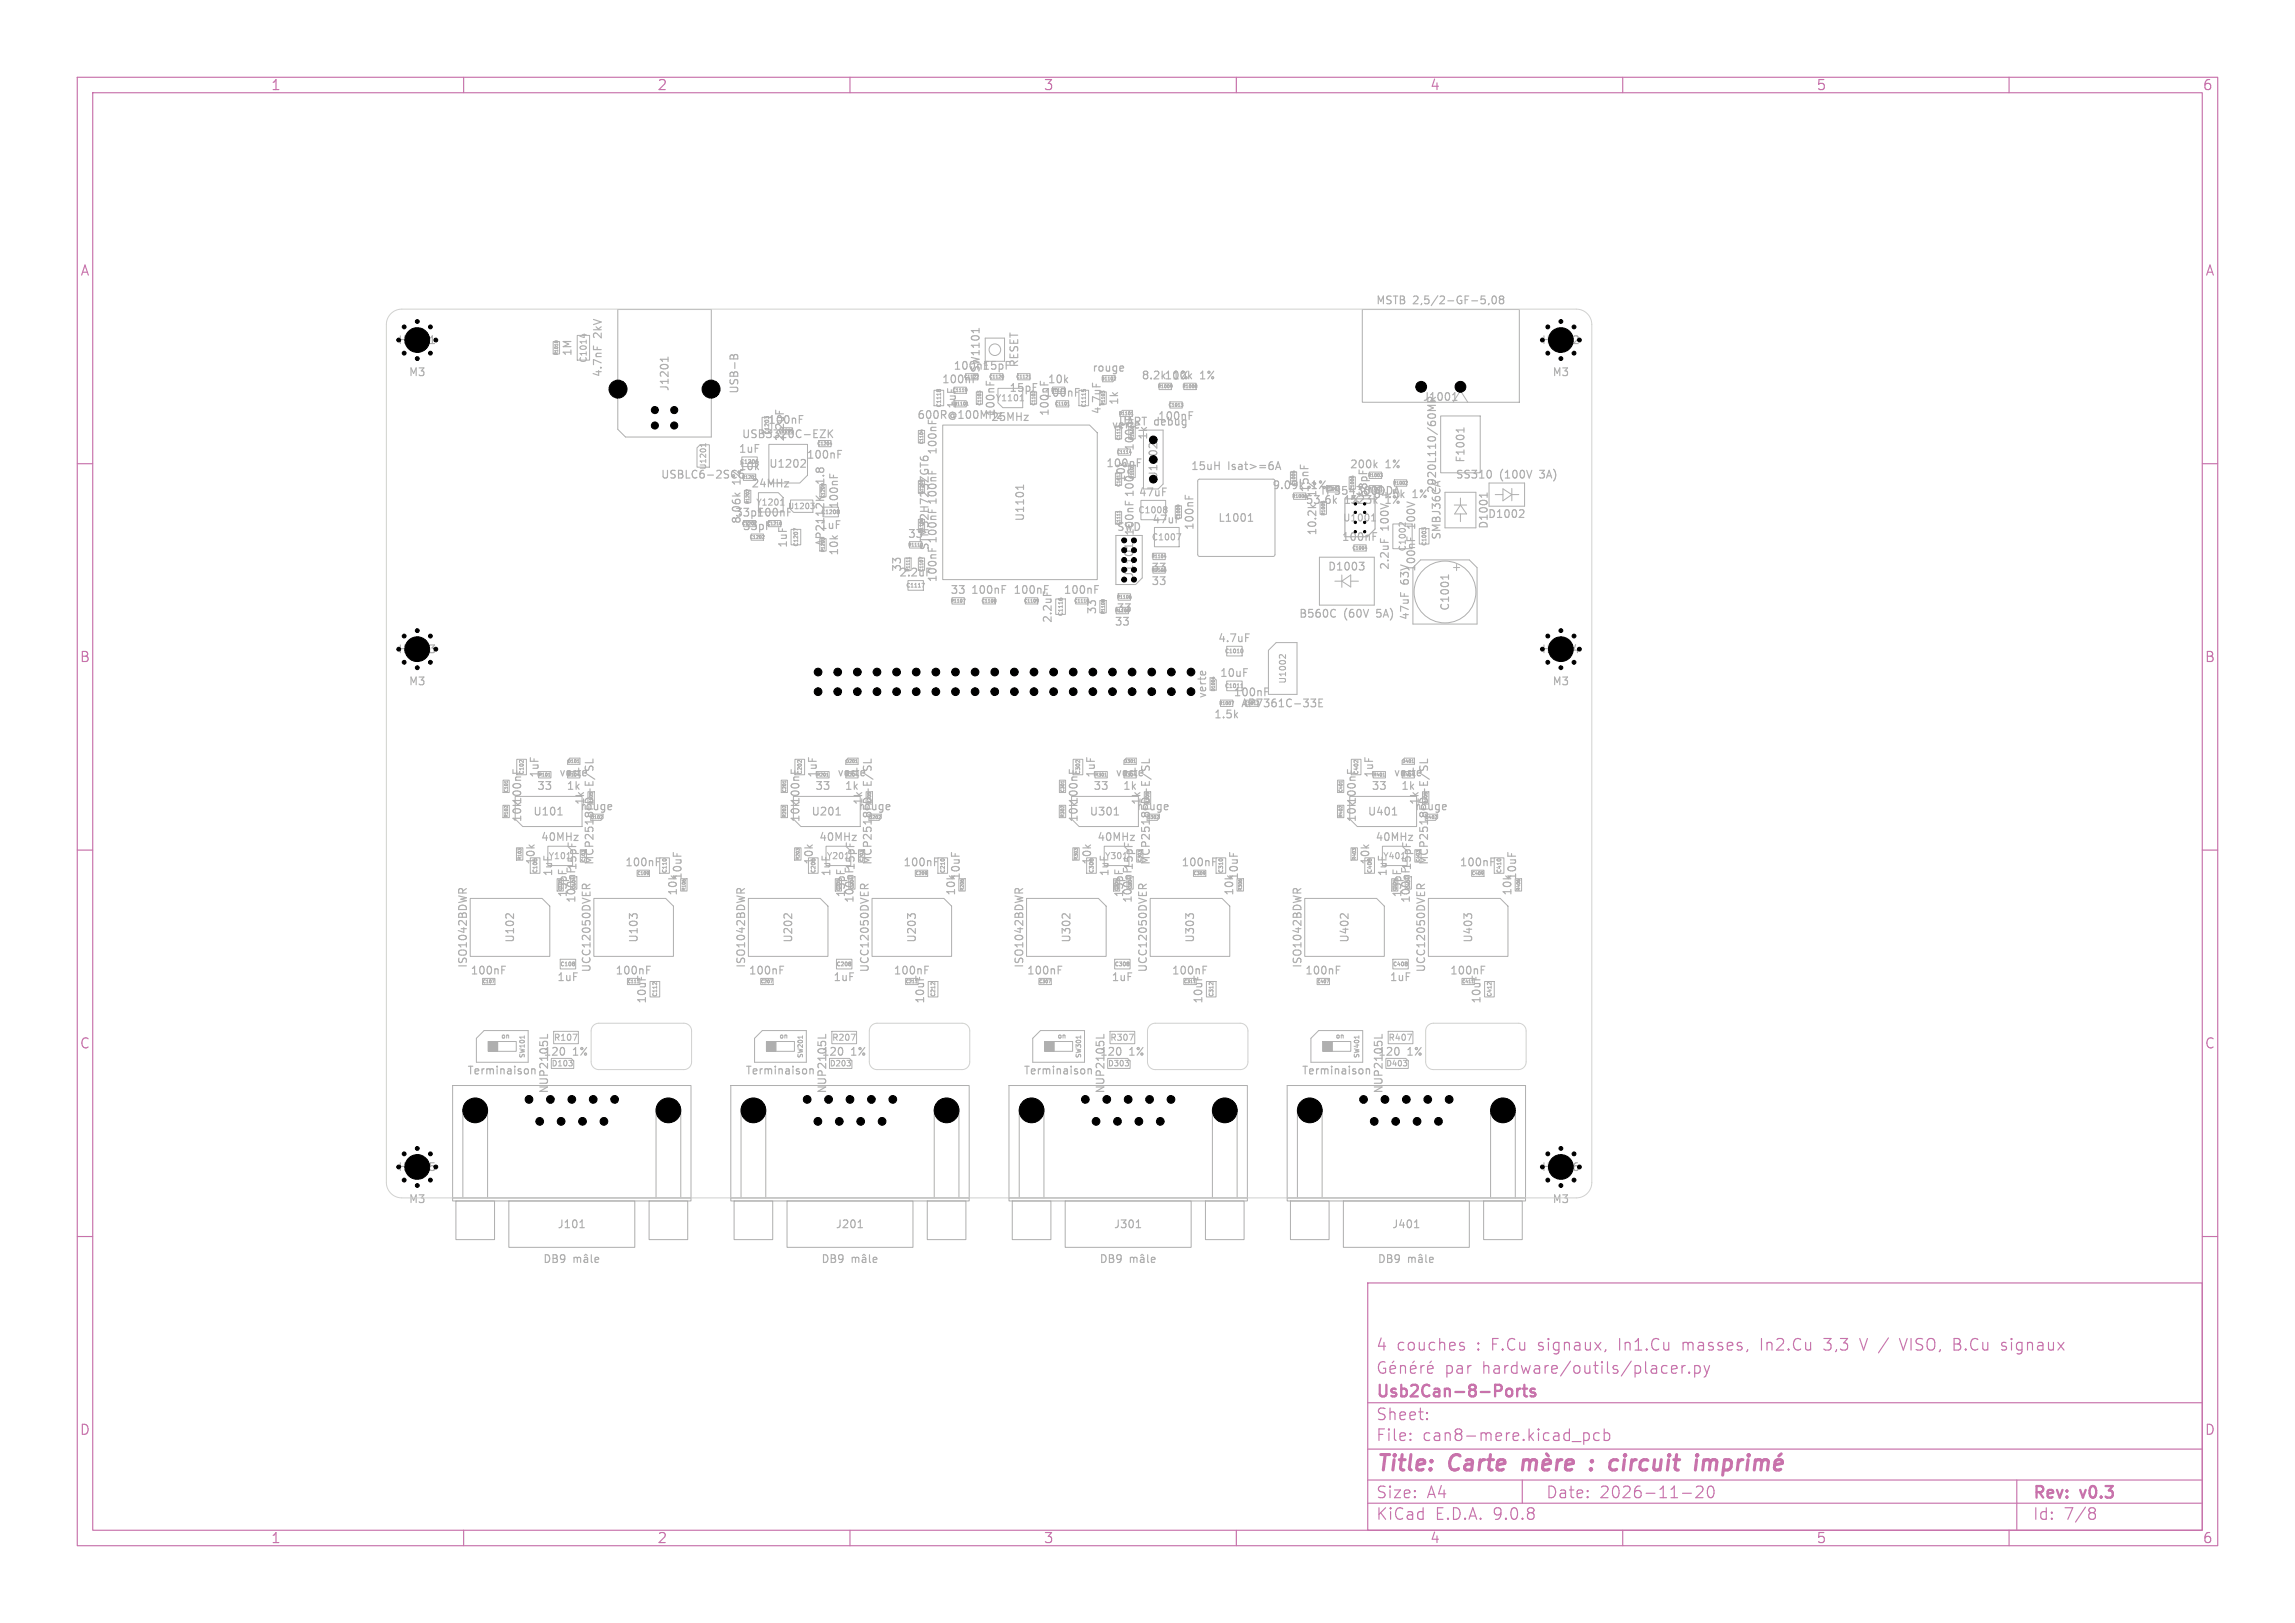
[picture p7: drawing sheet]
<svg xmlns="http://www.w3.org/2000/svg" width="297mm" height="210mm" viewBox="0 0 297 210" stroke-linecap="round" stroke-linejoin="round" font-family="sans-serif">
<defs><g id="words">
<g font-size="2.8" fill="#c872ab">
<text x="178" y="190.9">Title:</text>
<text x="187.7" y="190.9">Carte</text>
<text x="207.5" y="190.9">:</text>
</g>
<g font-size="2.1" fill="#c872ab">
<text x="178" y="175">4</text>
<text x="180.7" y="175">couches</text>
<text x="186.9" y="178">par</text>
<text x="191.2" y="175">: F.Cu</text>
<text x="199.3" y="175">signaux,</text>
<text x="209.9" y="175">In1.Cu</text>
<text x="218.3" y="175">masses,</text>
<text x="228.6" y="175">In2.Cu</text>
<text x="236.9" y="175">3,3</text>
<text x="241.8" y="175">V /</text>
<text x="247.2" y="175">VISO, B.Cu</text>
<text x="260.6" y="175">signaux</text>
<text x="178" y="184">Sheet:</text>
<text x="178" y="181.2">Usb2Can-8-Ports</text>
<text x="178" y="186.7">File:</text>
<text x="184.1" y="186.7">can8-mere.kicad_pcb</text>
<text x="178" y="196.9">KiCad</text>
<text x="178" y="194.1">Size:</text>
<text x="184.7" y="194.1">A4</text>
<text x="185.7" y="196.9">E.D.A.</text>
<text x="193.3" y="196.9">9.0.8</text>
<text x="200" y="194.1">Date:</text>
<text x="207" y="194.1">2026-11-20</text>
<text x="263" y="194.3">Rev:</text>
<text x="263" y="196.9">Id:</text>
<text x="267.1" y="196.9">7/8</text>
<text x="269.4" y="194.3">v0.3</text>
</g>
<g font-size="1.8" fill="#c872ab">
<text x="35" y="11.9">1</text>
<text x="85" y="11.9">2</text>
<text x="135" y="11.9">3</text>
<text x="185" y="11.9">4</text>
<text x="235" y="11.9">5</text>
<text x="285" y="11.9">6</text>
<text x="10.3" y="35.9">A</text>
<text x="285.4" y="35.9">A</text>
<text x="10.3" y="85.9">B</text>
<text x="285.3" y="85.9">B</text>
<text x="10.3" y="135.9">C</text>
<text x="285.3" y="135.9">C</text>
<text x="10.3" y="185.9">D</text>
<text x="285.3" y="185.9">D</text>
<text x="35" y="199.9">1</text>
<text x="85" y="199.9">2</text>
<text x="135" y="199.9">3</text>
<text x="185" y="199.9">4</text>
<text x="235" y="199.9">5</text>
<text x="285" y="199.9">6</text>
</g>
<g font-size="1.4" fill="#afafaf">
<text x="178" y="39.6">MSTB</text>
<text x="182.9" y="39.6">2,5/2-GF-5,08</text>
<text x="74.2" y="46.2" transform="rotate(-90 74.2 46.2)">1M</text>
<text x="78.1" y="43.7" transform="rotate(-90 78.1 43.7)">2kV</text>
<text x="132" y="47.6" transform="rotate(-90 132 47.6)">RESET</text>
<text x="52.8" y="48.9">M3</text>
<text x="78.1" y="48.9" transform="rotate(-90 78.1 48.9)">4.7nF</text>
<text x="86.7" y="50.7" transform="rotate(-90 86.7 50.7)">J1201</text>
<text x="95.7" y="51" transform="rotate(-90 95.7 51)">USB-B</text>
<text x="121.8" y="49.8">100nF</text>
<text x="123.3" y="48">100nF15pF</text>
<text x="123.9" y="53" transform="rotate(-90 123.9 53)">1uF</text>
<text x="127" y="48.3" transform="rotate(-90 127 48.3)">SW1101</text>
<text x="128.9" y="53.9" transform="rotate(-90 128.9 53.9)">100nF</text>
<text x="130.5" y="50.9">15pF</text>
<text x="135.1" y="51.5">100nF</text>
<text x="135.5" y="49.8">10k</text>
<text x="135.9" y="53.9" transform="rotate(-90 135.9 53.9)">100nF</text>
<text x="141.3" y="48.3">rouge</text>
<text x="142.7" y="53.7" transform="rotate(-90 142.7 53.7)">4.7uF</text>
<text x="144.9" y="52.5" transform="rotate(-90 144.9 52.5)">1k</text>
<text x="147.7" y="49.3">8.2k 100k</text>
<text x="151.9" y="49.3">1%</text>
<text x="155.3" y="49.3">1%</text>
<text x="184" y="52.1">J1001</text>
<text x="200.8" y="48.9">M3</text>
<text x="95.5" y="58.8">1uF</text>
<text x="95.9" y="56.9">USB3320C-EZK</text>
<text x="99.3" y="55">100nF</text>
<text x="101.7" y="57.2" transform="rotate(-90 101.7 57.2)">2.2uF</text>
<text x="104.3" y="59.6">100nF</text>
<text x="118.6" y="54.4">600R@100MHz25MHz</text>
<text x="121.4" y="58.9" transform="rotate(-90 121.4 58.9)">100nF</text>
<text x="143.8" y="55.7">verte</text>
<text x="144.7" y="55.3">UART debug</text>
<text x="146.9" y="58.4" transform="rotate(-90 146.9 58.4)">100nF</text>
<text x="148.7" y="57" transform="rotate(-90 148.7 57)">1k</text>
<text x="149.8" y="54.6">100nF</text>
<text x="189.7" y="60" transform="rotate(-90 189.7 60)">F1001</text>
<text x="85.4" y="62.1">USBLC6-2SC6</text>
<text x="95.5" y="61">10k</text>
<text x="96" y="62.7" transform="rotate(-90 96 62.7)">1%</text>
<text x="97.2" y="63.3">24MHz</text>
<text x="99.4" y="60.7">U1202</text>
<text x="108.7" y="65.9" transform="rotate(-90 108.7 65.9)">100nF</text>
<text x="121.4" y="65.4" transform="rotate(-90 121.4 65.4)">100nF</text>
<text x="143.1" y="60.7">100nF</text>
<text x="145.8" y="62.5" transform="rotate(-90 145.8 62.5)">10k</text>
<text x="146.9" y="64.4" transform="rotate(-90 146.9 64.4)">100nF</text>
<text x="147.3" y="64.4">47uF</text>
<text x="154" y="61">15uH</text>
<text x="158.9" y="61">Isat&gt;=6A</text>
<text x="164.6" y="63.5">9.09k</text>
<text x="168.9" y="65.4">53.6k</text>
<text x="169.6" y="63.8" transform="rotate(-90 169.6 63.8)">15nF</text>
<text x="169.7" y="63.5">1%</text>
<text x="170.5" y="64.2" transform="rotate(-90 170.5 64.2)">1%</text>
<text x="170.7" y="64.2">TPS54360DDA</text>
<text x="174.6" y="60.8">200k</text>
<text x="177.2" y="64.5" transform="rotate(-90 177.2 64.5)">68pF</text>
<text x="177.6" y="64.7">84.5k</text>
<text x="179.3" y="60.8">1%</text>
<text x="179.3" y="65.4">1%</text>
<text x="182.8" y="64.7">1%</text>
<text x="186" y="63.9" transform="rotate(-90 186 63.9)">2920L110/60MR</text>
<text x="188.3" y="62.1">SS310</text>
<text x="194.1" y="62.1">(100V</text>
<text x="199.5" y="62.1">3A)</text>
<text x="95" y="67">33pF100nF</text>
<text x="96" y="68.8">33pF</text>
<text x="96" y="67.9" transform="rotate(-90 96 67.9)">8.06k</text>
<text x="102" y="71" transform="rotate(-90 102 71)">1uF</text>
<text x="106" y="68.7">1uF</text>
<text x="106.9" y="70.8" transform="rotate(-90 106.9 70.8)">AP2112K-1.8</text>
<text x="108.7" y="72" transform="rotate(-90 108.7 72)">10k</text>
<text x="117.4" y="69.8">33</text>
<text x="120.4" y="71.3" transform="rotate(-90 120.4 71.3)">STM32H723ZGT6</text>
<text x="121.4" y="70.4" transform="rotate(-90 121.4 70.4)">100nF</text>
<text x="132.7" y="67.6" transform="rotate(-90 132.7 67.6)">U1101</text>
<text x="144.4" y="68.9">SWD</text>
<text x="146.9" y="69.4" transform="rotate(-90 146.9 69.4)">100nF</text>
<text x="149" y="67.9">47uF</text>
<text x="154.7" y="68.7" transform="rotate(-90 154.7 68.7)">100nF</text>
<text x="157.6" y="67.7">L1001</text>
<text x="170.5" y="69.4" transform="rotate(-90 170.5 69.4)">10.2k</text>
<text x="173.6" y="70.2">100nF</text>
<text x="179.9" y="68.7" transform="rotate(-90 179.9 68.7)">100V</text>
<text x="183.3" y="68.4" transform="rotate(-90 183.3 68.4)">100V</text>
<text x="186.6" y="69.9" transform="rotate(-90 186.6 69.9)">SMBJ36CA</text>
<text x="192.5" y="67.2">D1002</text>
<text x="192.7" y="68.5" transform="rotate(-90 192.7 68.5)">D1001</text>
<text x="116.3" y="74.8">2.2uF</text>
<text x="116.8" y="74.1" transform="rotate(-90 116.8 74.1)">33</text>
<text x="121.4" y="75.4" transform="rotate(-90 121.4 75.4)">100nF</text>
<text x="122.9" y="77">33</text>
<text x="125.6" y="77">100nF</text>
<text x="131.1" y="77">100nF</text>
<text x="137.6" y="77">100nF</text>
<text x="148.9" y="74.2">33</text>
<text x="148.9" y="75.9">33</text>
<text x="171.8" y="74">D1003</text>
<text x="179.9" y="73.8" transform="rotate(-90 179.9 73.8)">2.2uF</text>
<text x="182.5" y="75.6" transform="rotate(-90 182.5 75.6)">63V</text>
<text x="183.3" y="74.1" transform="rotate(-90 183.3 74.1)">100nF</text>
<text x="136.3" y="80.7" transform="rotate(-90 136.3 80.7)">2.2uF</text>
<text x="142" y="79.6" transform="rotate(-90 142 79.6)">33</text>
<text x="144.2" y="81.2">33</text>
<text x="144.4" y="79.4">33</text>
<text x="157.6" y="83.3">4.7uF</text>
<text x="168" y="80.1">B560C</text>
<text x="173.9" y="80.1">(60V</text>
<text x="178.3" y="80.1">5A)</text>
<text x="182.5" y="80.3" transform="rotate(-90 182.5 80.3)">47uF</text>
<text x="187.7" y="79.1" transform="rotate(-90 187.7 79.1)">C1001</text>
<text x="52.8" y="88.9">M3</text>
<text x="157.8" y="87.8">10uF</text>
<text x="200.8" y="88.9">M3</text>
<text x="156.3" y="90.5" transform="rotate(-90 156.3 90.5)">verte</text>
<text x="157" y="93.2">1.5k</text>
<text x="159.6" y="90.3">100nF</text>
<text x="160.5" y="91.7">AP7361C-33E</text>
<text x="69.9" y="100.7" transform="rotate(-90 69.9 100.7)">1uF</text>
<text x="72.3" y="100.7">verte</text>
<text x="105.9" y="100.7" transform="rotate(-90 105.9 100.7)">1uF</text>
<text x="108.3" y="100.7">verte</text>
<text x="141.9" y="100.7" transform="rotate(-90 141.9 100.7)">1uF</text>
<text x="144.3" y="100.7">verte</text>
<text x="177.9" y="100.7" transform="rotate(-90 177.9 100.7)">1uF</text>
<text x="180.3" y="100.7">verte</text>
<text x="67.7" y="106.5" transform="rotate(-90 67.7 106.5)">10k100nF</text>
<text x="68.9" y="105.7">U101</text>
<text x="69.4" y="102.4">33</text>
<text x="73.2" y="102.4">1k</text>
<text x="75" y="105">rouge</text>
<text x="75.8" y="104.3" transform="rotate(-90 75.8 104.3)">1k</text>
<text x="103.7" y="106.5" transform="rotate(-90 103.7 106.5)">10k100nF</text>
<text x="104.9" y="105.7">U201</text>
<text x="105.4" y="102.4">33</text>
<text x="109.2" y="102.4">1k</text>
<text x="111" y="105">rouge</text>
<text x="111.8" y="104.3" transform="rotate(-90 111.8 104.3)">1k</text>
<text x="139.7" y="106.5" transform="rotate(-90 139.7 106.5)">10k100nF</text>
<text x="140.9" y="105.7">U301</text>
<text x="141.4" y="102.4">33</text>
<text x="145.2" y="102.4">1k</text>
<text x="147" y="105">rouge</text>
<text x="147.8" y="104.3" transform="rotate(-90 147.8 104.3)">1k</text>
<text x="175.7" y="106.5" transform="rotate(-90 175.7 106.5)">10k100nF</text>
<text x="176.9" y="105.7">U401</text>
<text x="177.4" y="102.4">33</text>
<text x="181.2" y="102.4">1k</text>
<text x="183" y="105">rouge</text>
<text x="183.8" y="104.3" transform="rotate(-90 183.8 104.3)">1k</text>
<text x="69.4" y="112" transform="rotate(-90 69.4 112)">10k</text>
<text x="69.9" y="109">40MHz</text>
<text x="71.7" y="113.5" transform="rotate(-90 71.7 113.5)">1uF</text>
<text x="77" y="112" transform="rotate(-90 77 112)">MCP2518FD-E/SL</text>
<text x="80.8" y="112.3">100nF</text>
<text x="88.4" y="114" transform="rotate(-90 88.4 114)">10uF</text>
<text x="105.4" y="112" transform="rotate(-90 105.4 112)">10k</text>
<text x="105.9" y="109">40MHz</text>
<text x="107.7" y="113.5" transform="rotate(-90 107.7 113.5)">1uF</text>
<text x="113" y="112" transform="rotate(-90 113 112)">MCP2518FD-E/SL</text>
<text x="116.8" y="112.3">100nF</text>
<text x="124.4" y="114" transform="rotate(-90 124.4 114)">10uF</text>
<text x="141.4" y="112" transform="rotate(-90 141.4 112)">10k</text>
<text x="141.9" y="109">40MHz</text>
<text x="143.7" y="113.5" transform="rotate(-90 143.7 113.5)">1uF</text>
<text x="149" y="112" transform="rotate(-90 149 112)">MCP2518FD-E/SL</text>
<text x="152.8" y="112.3">100nF</text>
<text x="160.4" y="114" transform="rotate(-90 160.4 114)">10uF</text>
<text x="177.4" y="112" transform="rotate(-90 177.4 112)">10k</text>
<text x="177.9" y="109">40MHz</text>
<text x="179.7" y="113.5" transform="rotate(-90 179.7 113.5)">1uF</text>
<text x="185" y="112" transform="rotate(-90 185 112)">MCP2518FD-E/SL</text>
<text x="188.8" y="112.3">100nF</text>
<text x="196.4" y="114" transform="rotate(-90 196.4 114)">10uF</text>
<text x="73.5" y="116.2" transform="rotate(-90 73.5 116.2)">15pF</text>
<text x="74.7" y="116.9" transform="rotate(-90 74.7 116.9)">100nF 15pF</text>
<text x="87.8" y="116" transform="rotate(-90 87.8 116)">10k</text>
<text x="109.5" y="116.2" transform="rotate(-90 109.5 116.2)">15pF</text>
<text x="110.7" y="116.9" transform="rotate(-90 110.7 116.9)">100nF 15pF</text>
<text x="123.8" y="116" transform="rotate(-90 123.8 116)">10k</text>
<text x="145.5" y="116.2" transform="rotate(-90 145.5 116.2)">15pF</text>
<text x="146.7" y="116.9" transform="rotate(-90 146.7 116.9)">100nF 15pF</text>
<text x="159.8" y="116" transform="rotate(-90 159.8 116)">10k</text>
<text x="181.5" y="116.2" transform="rotate(-90 181.5 116.2)">15pF</text>
<text x="182.7" y="116.9" transform="rotate(-90 182.7 116.9)">100nF 15pF</text>
<text x="195.8" y="116" transform="rotate(-90 195.8 116)">10k</text>
<text x="60.6" y="125.3" transform="rotate(-90 60.6 125.3)">ISO1042BDWR</text>
<text x="66.7" y="122.1" transform="rotate(-90 66.7 122.1)">U102</text>
<text x="76.6" y="125.9" transform="rotate(-90 76.6 125.9)">UCC12050DVER</text>
<text x="82.7" y="122.1" transform="rotate(-90 82.7 122.1)">U103</text>
<text x="96.6" y="125.3" transform="rotate(-90 96.6 125.3)">ISO1042BDWR</text>
<text x="102.7" y="122.1" transform="rotate(-90 102.7 122.1)">U202</text>
<text x="112.6" y="125.9" transform="rotate(-90 112.6 125.9)">UCC12050DVER</text>
<text x="118.7" y="122.1" transform="rotate(-90 118.7 122.1)">U203</text>
<text x="132.6" y="125.3" transform="rotate(-90 132.6 125.3)">ISO1042BDWR</text>
<text x="138.7" y="122.1" transform="rotate(-90 138.7 122.1)">U302</text>
<text x="148.6" y="125.9" transform="rotate(-90 148.6 125.9)">UCC12050DVER</text>
<text x="154.7" y="122.1" transform="rotate(-90 154.7 122.1)">U303</text>
<text x="168.6" y="125.3" transform="rotate(-90 168.6 125.3)">ISO1042BDWR</text>
<text x="174.7" y="122.1" transform="rotate(-90 174.7 122.1)">U402</text>
<text x="184.6" y="125.9" transform="rotate(-90 184.6 125.9)">UCC12050DVER</text>
<text x="190.7" y="122.1" transform="rotate(-90 190.7 122.1)">U403</text>
<text x="60.8" y="126.3">100nF</text>
<text x="72" y="127.2">1uF</text>
<text x="79.6" y="126.3">100nF</text>
<text x="83.8" y="130" transform="rotate(-90 83.8 130)">10uF</text>
<text x="96.8" y="126.3">100nF</text>
<text x="107.8" y="127.2">1uF</text>
<text x="115.6" y="126.3">100nF</text>
<text x="119.8" y="130" transform="rotate(-90 119.8 130)">10uF</text>
<text x="132.8" y="126.3">100nF</text>
<text x="143.8" y="127.2">1uF</text>
<text x="151.6" y="126.3">100nF</text>
<text x="155.8" y="130" transform="rotate(-90 155.8 130)">10uF</text>
<text x="168.8" y="126.3">100nF</text>
<text x="179.8" y="127.2">1uF</text>
<text x="187.6" y="126.3">100nF</text>
<text x="191.8" y="130" transform="rotate(-90 191.8 130)">10uF</text>
<text x="70.3" y="136.8">120</text>
<text x="74.1" y="136.8">1%</text>
<text x="106.3" y="136.8">120</text>
<text x="110.1" y="136.8">1%</text>
<text x="142.3" y="136.8">120</text>
<text x="146.1" y="136.8">1%</text>
<text x="178.3" y="136.8">120</text>
<text x="182.1" y="136.8">1%</text>
<text x="60.4" y="139.2">Terminaison</text>
<text x="71.1" y="141.6" transform="rotate(-90 71.1 141.6)">NUP2105L</text>
<text x="96.4" y="139.2">Terminaison</text>
<text x="107.1" y="141.6" transform="rotate(-90 107.1 141.6)">NUP2105L</text>
<text x="132.4" y="139.2">Terminaison</text>
<text x="143.1" y="141.6" transform="rotate(-90 143.1 141.6)">NUP2105L</text>
<text x="168.4" y="139.2">Terminaison</text>
<text x="179.1" y="141.6" transform="rotate(-90 179.1 141.6)">NUP2105L</text>
<text x="52.8" y="155.9">M3</text>
<text x="200.8" y="155.9">M3</text>
<text x="72.1" y="159.1">J101</text>
<text x="108.1" y="159.1">J201</text>
<text x="144.1" y="159.1">J301</text>
<text x="180.1" y="159.1">J401</text>
<text x="70.2" y="163.6">DB9</text>
<text x="106.2" y="163.6">DB9</text>
<text x="142.2" y="163.6">DB9</text>
<text x="178.2" y="163.6">DB9</text>
</g>
<g font-size="1.4">
<text x="51.4" y="44.7">H1001</text>
<text x="199.4" y="44.7">H1002</text>
<text x="150" y="61.9" transform="rotate(-90 150 61.9)">J1102</text>
<text x="174" y="65.4">1%</text>
<text x="174.6" y="65.4">523k</text>
<text x="146.8" y="74.9" transform="rotate(-90 146.8 74.9)">J1101</text>
<text x="51.4" y="84.7">H1003</text>
<text x="199.4" y="84.7">H1004</text>
<text x="51.4" y="151.7">H1005</text>
<text x="199.4" y="151.7">H1006</text>
</g>
<text font-size="1.3" x="173.7" y="67.7">U1001</text>
<g font-size="1.1" fill="#afafaf">
<text x="76.1" y="47" transform="rotate(-90 76.1 47)">C1014</text>
<text x="128.8" y="52.1">Y1101</text>
<text x="97.8" y="65.6">Y1201</text>
<text x="147.2" y="66.6">C1008</text>
<text x="149" y="70.1">C1007</text>
<text x="182.1" y="71.4" transform="rotate(-90 182.1 71.4)">C1002</text>
<text x="166.6" y="88.5" transform="rotate(-90 166.6 88.5)">U1002</text>
<text x="70.9" y="111.3">Y101</text>
<text x="106.9" y="111.3">Y201</text>
<text x="142.9" y="111.3">Y301</text>
<text x="178.9" y="111.3">Y401</text>
<text x="71.6" y="134.8">R107</text>
<text x="107.6" y="134.8">R207</text>
<text x="143.6" y="134.8">R307</text>
<text x="179.6" y="134.8">R407</text>
</g>
<g font-size="1" fill="#afafaf">
<text x="91.5" y="60.8" transform="rotate(-90 91.5 60.8)">U1201</text>
<text x="101.9" y="66">U1203</text>
<text x="71.3" y="138.1">D103</text>
<text x="107.3" y="138.1">D203</text>
<text x="143.3" y="138.1">D303</text>
<text x="179.3" y="138.1">D403</text>
</g>
<g font-size=".8" fill="#afafaf">
<text x="64.8" y="134.5">on</text>
<text x="68" y="137" transform="rotate(-90 68 137)">SW101</text>
<text x="100.8" y="134.5">on</text>
<text x="104" y="137" transform="rotate(-90 104 137)">SW201</text>
<text x="136.8" y="134.5">on</text>
<text x="140" y="137" transform="rotate(-90 140 137)">SW301</text>
<text x="172.8" y="134.5">on</text>
<text x="176" y="137" transform="rotate(-90 176 137)">SW401</text>
</g>
<g font-size=".7" fill="#afafaf">
<text x="121.9" y="52.8" transform="rotate(-90 121.9 52.8)">C1118</text>
<text x="140.6" y="52.8" transform="rotate(-90 140.6 52.8)">C1115</text>
<text x="99.6" y="56.3" transform="rotate(-90 99.6 56.3)">C1203</text>
<text x="95.7" y="60.1">C1206</text>
<text x="103.4" y="70.8" transform="rotate(-90 103.4 70.8)">C1207</text>
<text x="106.2" y="66.6">C1208</text>
<text x="184.7" y="70.7" transform="rotate(-90 184.7 70.7)">C1003</text>
<text x="117.2" y="76.1">C1117</text>
<text x="137.6" y="79.8" transform="rotate(-90 137.6 79.8)">C1116</text>
<text x="158.5" y="89.1">C1011</text>
<text x="158.5" y="84.6">C1010</text>
<text x="67.9" y="100.3" transform="rotate(-90 67.9 100.3)">C102</text>
<text x="103.9" y="100.3" transform="rotate(-90 103.9 100.3)">C202</text>
<text x="139.9" y="100.3" transform="rotate(-90 139.9 100.3)">C302</text>
<text x="175.9" y="100.3" transform="rotate(-90 175.9 100.3)">C402</text>
<text x="69.6" y="113" transform="rotate(-90 69.6 113)">C106</text>
<text x="86.4" y="113" transform="rotate(-90 86.4 113)">C110</text>
<text x="105.6" y="113" transform="rotate(-90 105.6 113)">C206</text>
<text x="122.4" y="113" transform="rotate(-90 122.4 113)">C210</text>
<text x="141.6" y="113" transform="rotate(-90 141.6 113)">C306</text>
<text x="158.4" y="113" transform="rotate(-90 158.4 113)">C310</text>
<text x="177.6" y="113" transform="rotate(-90 177.6 113)">C406</text>
<text x="194.4" y="113" transform="rotate(-90 194.4 113)">C410</text>
<text x="72.5" y="125.1">C108</text>
<text x="108.2" y="125.1">C208</text>
<text x="144.2" y="125.1">C308</text>
<text x="180.2" y="125.1">C408</text>
<text x="85.1" y="129" transform="rotate(-90 85.1 129)">C112</text>
<text x="121.1" y="129" transform="rotate(-90 121.1 129)">C212</text>
<text x="157.1" y="129" transform="rotate(-90 157.1 129)">C312</text>
<text x="193.1" y="129" transform="rotate(-90 193.1 129)">C412</text>
</g>
<g font-size=".6" fill="#afafaf">
<text x="72.3" y="46" transform="rotate(-90 72.3 46)">R1010</text>
<text x="123.1" y="52.5">FB1101</text>
<text x="123.2" y="50.8">C1119</text>
<text x="124.7" y="49">C1122</text>
<text x="127" y="52.5" transform="rotate(-90 127 52.5)">C1103</text>
<text x="128" y="49">C1120</text>
<text x="131.5" y="49">C1121</text>
<text x="134" y="52.5" transform="rotate(-90 134 52.5)">C1102</text>
<text x="136" y="50.8">R1112</text>
<text x="136.5" y="52.5">C1101</text>
<text x="142.5" y="49.3">D1102</text>
<text x="143" y="52.5" transform="rotate(-90 143 52.5)">R1103</text>
<text x="144.7" y="53.8">D1101</text>
<text x="149.8" y="50.3">R1009</text>
<text x="151.2" y="52.7">C1013</text>
<text x="153" y="50.3">R1008</text>
<text x="100.7" y="56">C1205</text>
<text x="105.7" y="57.7">C1204</text>
<text x="119.5" y="57.5" transform="rotate(-90 119.5 57.5)">C1104</text>
<text x="144.5" y="58.8">C1114</text>
<text x="145" y="57" transform="rotate(-90 145 57)">C1113</text>
<text x="146.8" y="57" transform="rotate(-90 146.8 57)">R1102</text>
<text x="96" y="62">R1201</text>
<text x="97" y="65.3" transform="rotate(-90 97 65.3)">R1202</text>
<text x="106.8" y="64.5" transform="rotate(-90 106.8 64.5)">C1209</text>
<text x="119.5" y="64" transform="rotate(-90 119.5 64)">C1105</text>
<text x="145" y="63" transform="rotate(-90 145 63)">C1112</text>
<text x="146.8" y="62" transform="rotate(-90 146.8 62)">R1101</text>
<text x="167.2" y="64.5">R1006</text>
<text x="167.7" y="62.9" transform="rotate(-90 167.7 62.9)">C1005</text>
<text x="171.5" y="63.5">R1004</text>
<text x="175.3" y="63.5" transform="rotate(-90 175.3 63.5)">C1006</text>
<text x="177" y="61.8">R1003</text>
<text x="177" y="63.5">R1001</text>
<text x="180.2" y="62.8">R1002</text>
<text x="96" y="68">C1201</text>
<text x="97" y="69.8">C1202</text>
<text x="99.2" y="68">C1210</text>
<text x="106.8" y="71.5" transform="rotate(-90 106.8 71.5)">R1203</text>
<text x="117.5" y="70.8">R1110</text>
<text x="119.5" y="69" transform="rotate(-90 119.5 69)">C1106</text>
<text x="145" y="68" transform="rotate(-90 145 68)">C1111</text>
<text x="152.8" y="67.3" transform="rotate(-90 152.8 67.3)">C1009</text>
<text x="171.5" y="66.8" transform="rotate(-90 171.5 66.8)">R1005</text>
<text x="175" y="71.2">C1004</text>
<text x="117.8" y="74" transform="rotate(-90 117.8 74)">R1111</text>
<text x="119.5" y="74" transform="rotate(-90 119.5 74)">C1107</text>
<text x="144.5" y="77.5">R1106</text>
<text x="149" y="72.3">R1104</text>
<text x="149" y="74">R1105</text>
<text x="123" y="78">R1107</text>
<text x="127" y="78">C1108</text>
<text x="132.5" y="78">C1109</text>
<text x="139" y="78">C1110</text>
<text x="143" y="79.5" transform="rotate(-90 143 79.5)">R1108</text>
<text x="144.2" y="79.3">R1109</text>
<text x="157.3" y="89.5" transform="rotate(-90 157.3 89.5)">D1004</text>
<text x="157.7" y="91.3">R1007</text>
<text x="161" y="91.3">C1012</text>
<text x="69.7" y="100.5">R101</text>
<text x="73.4" y="100.5">R104</text>
<text x="73.4" y="98.8">D101</text>
<text x="105.7" y="100.5">R201</text>
<text x="109.4" y="98.8">D201</text>
<text x="109.4" y="100.5">R204</text>
<text x="141.7" y="100.5">R301</text>
<text x="145.4" y="100.5">R304</text>
<text x="145.4" y="98.8">D301</text>
<text x="177.7" y="100.5">R401</text>
<text x="181.4" y="98.8">D401</text>
<text x="181.4" y="100.5">R404</text>
<text x="65.8" y="105.8" transform="rotate(-90 65.8 105.8)">R102</text>
<text x="65.8" y="102.6" transform="rotate(-90 65.8 102.6)">C101</text>
<text x="76.4" y="106">D102</text>
<text x="76.8" y="104.1" transform="rotate(-90 76.8 104.1)">R105</text>
<text x="101.8" y="105.8" transform="rotate(-90 101.8 105.8)">R202</text>
<text x="101.8" y="102.6" transform="rotate(-90 101.8 102.6)">C201</text>
<text x="112.4" y="106">D202</text>
<text x="112.8" y="104.1" transform="rotate(-90 112.8 104.1)">R205</text>
<text x="137.8" y="105.8" transform="rotate(-90 137.8 105.8)">R302</text>
<text x="137.8" y="102.6" transform="rotate(-90 137.8 102.6)">C301</text>
<text x="148.4" y="106">D302</text>
<text x="148.8" y="104.1" transform="rotate(-90 148.8 104.1)">R305</text>
<text x="173.8" y="105.8" transform="rotate(-90 173.8 105.8)">R402</text>
<text x="173.8" y="102.6" transform="rotate(-90 173.8 102.6)">C401</text>
<text x="184.4" y="106">D402</text>
<text x="184.8" y="104.1" transform="rotate(-90 184.8 104.1)">R405</text>
<text x="67.5" y="111.3" transform="rotate(-90 67.5 111.3)">R103</text>
<text x="75.8" y="111.6" transform="rotate(-90 75.8 111.6)">C103</text>
<text x="82.4" y="113.3">C109</text>
<text x="103.5" y="111.3" transform="rotate(-90 103.5 111.3)">R203</text>
<text x="111.8" y="111.6" transform="rotate(-90 111.8 111.6)">C203</text>
<text x="118.4" y="113.3">C209</text>
<text x="139.5" y="111.3" transform="rotate(-90 139.5 111.3)">R303</text>
<text x="147.8" y="111.6" transform="rotate(-90 147.8 111.6)">C303</text>
<text x="154.4" y="113.3">C309</text>
<text x="175.5" y="111.3" transform="rotate(-90 175.5 111.3)">R403</text>
<text x="183.8" y="111.6" transform="rotate(-90 183.8 111.6)">C403</text>
<text x="190.4" y="113.3">C409</text>
<text x="72.8" y="115.3" transform="rotate(-90 72.8 115.3)">C105</text>
<text x="74.5" y="115.1" transform="rotate(-90 74.5 115.1)">C104</text>
<text x="88.8" y="115.3" transform="rotate(-90 88.8 115.3)">R106</text>
<text x="108.8" y="115.3" transform="rotate(-90 108.8 115.3)">C205</text>
<text x="110.5" y="115.1" transform="rotate(-90 110.5 115.1)">C204</text>
<text x="124.8" y="115.3" transform="rotate(-90 124.8 115.3)">R206</text>
<text x="144.8" y="115.3" transform="rotate(-90 144.8 115.3)">C305</text>
<text x="146.5" y="115.1" transform="rotate(-90 146.5 115.1)">C304</text>
<text x="160.8" y="115.3" transform="rotate(-90 160.8 115.3)">R306</text>
<text x="180.8" y="115.3" transform="rotate(-90 180.8 115.3)">C405</text>
<text x="182.5" y="115.1" transform="rotate(-90 182.5 115.1)">C404</text>
<text x="196.8" y="115.3" transform="rotate(-90 196.8 115.3)">R406</text>
<text x="62.4" y="127.3">C107</text>
<text x="81.2" y="127.3">C111</text>
<text x="98.4" y="127.3">C207</text>
<text x="117.2" y="127.3">C211</text>
<text x="134.4" y="127.3">C307</text>
<text x="153.2" y="127.3">C311</text>
<text x="170.4" y="127.3">C407</text>
<text x="189.2" y="127.3">C411</text>
</g>
</g></defs>
<g fill="none" stroke="#c872ab" stroke-width=".15">
<path d="M10 10h277v190h-277zM12 12h273v186h-273zM60 10v2M110 10v2M160 10v2M210 10v2M260 10v2M10 60h2M285 60h2M10 110h2M285 110h2M10 160h2"/>
<path d="M177 166h108v32h-108zM179.2 176.3a.62 .62 0 0 0-.7 .1 .62 .62 0 0 0-.1 .7 .56 .56 0 0 0 .3 .5 .56 .56 0 0 0 .6 0v-.5h-.3M179.9 177.2l.7-.1-.1-.3-.4-.1-.2 .2 .1 .7 .1 .1 .4-.1M180.4 176.1l-.2 .2M181.2 176.8a.37 .37 0 0 1 .7 .1v.8M181.2 176.7v1M182.5 177.2l.7-.1v-.3l-.5-.1-.2 .2 .1 .7 .1 .1 .5-.1M183 176.1l-.2 .2M183.9 176.7v1M184.3 176.7a.38 .38 0 0 0-.4 .3M184.7 177.2l.8-.1-.1-.3-.4-.1-.3 .2 .1 .7 .2 .1 .4-.1M185.2 176.1l-.2 .2"/>
<path d="M189.1 174.2l.4 .1v.2l-.2 .2h-.3M189.1 173.7l.4 .1M192 176.8a.37 .37 0 0 1 .7 .1v.8M192 176.2v1.5M193.4 176.8l.1-.1 .5 .1v.9M194 177.1h-.5a.29 .29 0 0 0-.2 .3 .29 .29 0 0 0 .2 .3l.5-.1M194.7 176.7v1M195.2 176.7a.38 .38 0 0 0-.5 .3M196.3 176.8l-.4-.1-.3 .3v.4l.1 .2 .2 .1 .4-.1M196.3 176.2v1.5M196.9 176.7l.3 1 .3-.7 .2 .7 .3-1M198.6 176.8l.1-.1 .5 .1v.9"/>
<path d="M199.2 177.1h-.5a.29 .29 0 0 0-.2 .3 .29 .29 0 0 0 .2 .3l.5-.1M200 176.7v1M200.4 176.7a.38 .38 0 0 0-.4 .3M200.8 177.2l.7-.1v-.3l-.5-.1-.2 .2 .1 .7 .1 .1 .5-.1M203.2 176.1l-1.2 2M203.7 176.8a.41 .41 0 0 1 .4-.1 .41 .41 0 0 1 .4 .3v.4a.41 .41 0 0 1-.4 .3 .41 .41 0 0 1-.4-.3zM205.1 176.7l.1 .9a.41 .41 0 0 0 .5 0M205.7 176.7v1M206.2 176.7h.6M206.5 176.2v1.3v.1l.3 .1M207.3 176.2v.1M207.3 176.7v1"/>
<path d="M207.3 176.2l-.1 .1h.1M207.3 176.2l.1 .1h-.1M207.8 174.6l-.1 .3M208 176.2v1.3l.2 .2M209.3 176.8l-.3-.1-.3 .2 .1 .2 .5 .2 .1 .1-.1 .2-.1 .1-.5-.1M211.1 176.1l-1.3 2M211.6 176.8l.4-.1 .3 .3v.4l-.1 .2-.2 .1-.4-.1M211.6 176.7v1.5M213 176.2v1.3l.2 .2M213.7 176.8l.2-.1 .4 .1 .1 .9M214.4 177.1h-.5a.29 .29 0 0 0-.2 .3 .29 .29 0 0 0 .2 .3l.5-.1M215.7 176.8l-.4-.1-.3 .3v.4l.2 .2 .1 .1 .4-.1"/>
<path d="M216.3 177.2l.7-.1v-.3l-.5-.1-.2 .2 .1 .7 .1 .1 .5-.1M217.7 176.7v1M218.1 176.7a.38 .38 0 0 0-.4 .3M218.6 177.6h.1l-.1 .1M218.6 177.6h-.1l.1 .1M218.6 177.6v.1M219.3 176.8l.4-.1 .3 .3v.4l-.1 .2-.2 .1-.4-.1M219.3 176.7v1.5M220.5 176.7l.4 1M220.9 177.7l-.2 .4-.2 .1M221.2 176.7l-.3 1M228 173.2v1.5"/>
<path d="M236 174.6l.2 .1h.5M236 173.2h1M240.7 173.2l.5 1.5M245.8 173.2l.5 1.5 .5-1.5M259.5 174.2l.2 .2-.1 .2-.1 .1M259.5 173.7l.1 .1M285 160h2M60 198v2M110 198v2M160 198v2M177 194.5h108M177 191.5h108"/>
<path d="M177 187.5h108M177 181.5h108M182.5 186.3h.1l-.1 .1M182.5 186.3v.1M182.5 185.5v.1M182.5 185.5h.1l-.1 .1M184.7 183.6v.1M184.7 183.6h-.1l.1 .1M184.7 182.8v.1M184.7 182.8h-.1l.1 .1M197 191.5v3M205 185.4v1.5"/>
<path d="M205 185.5l.4-.1 .3 .3v.4l-.2 .2-.1 .1-.4-.1M207 185.5l-.5-.1-.3 .3v.4l.2 .2 .1 .1 .5-.1M207.6 185.5l.4-.1 .3 .3v.4l-.1 .2-.2 .1-.4-.1M207.6 184.9v1.5M210 198v2M217.7 193.2h1.2M219.5 192.4l.2-.1h.4a.41 .41 0 0 1 .2 .6l-.8 .9h.9M221.2 192.4a.36 .36 0 0 1 .5 .2 .77 .77 0 0 1-.4 1.2 1 1 0 0 1-.1-1.4zM260 198v2M261 191.5v6.5M270.6 195.1l.4 .1a.31 .31 0 0 1 .2 .3 .31 .31 0 0 1-.3 .2M270.6 195.7h.3"/>
<path d="M270.9 195.7l.2 .2 .1 .4-.3 .3h-.3"/>
</g>
<g fill="none" stroke="#c872ab" stroke-width=".4">
<path d="M197.2 189.1a.49 .49 0 0 1 .8 .1M197.2 188.9l-.2 1.3M198 189.2a.5 .5 0 0 1 .8-.2l.1 .2-.2 1M198 189.2l-.1 1M199.7 189.5l.9-.1v-.4l-.6-.1-.3 .3-.1 .7 .1 .2 .2 .1 .6-.1M200.1 188.1l.3 .3M201.6 188.9l-.2 1.3M202.1 188.9a.59 .59 0 0 0-.6 .4M202.6 189.5l1-.1v-.4l-.6-.1-.3 .3-.1 .7v.2l.2 .1 .6-.1M205.9 190l.1 .1-.1 .1M205.9 190l-.1 .1 .1 .1M205.9 190v.2"/>
<path d="M206 189v.2M206 189l.1 .1-.1 .1M206 189l-.1 .1 .1 .1M210.2 188.9l-.1 1.3M210.3 188.2v.2M210.3 188.2l-.1 .1 .1 .1M210.3 188.2l.1 .1-.1 .1M211.2 188.9l-.2 1.3M211.8 188.9a.59 .59 0 0 0-.7 .4M213.3 189a.66 .66 0 0 0-1 .3l-.1 .5 .2 .3 .1 .1 .6-.1M214.1 188.9l-.1 1 .1 .2a.57 .57 0 0 0 .7-.1M215 188.9l-.2 1.3"/>
<path d="M215.9 188.9l-.1 1.3M216 188.2v.2M216 188.2l-.1 .1 .1 .1M216 188.2l.1 .1-.1 .1M216.6 188.9h.8M217 188.2l-.2 1.7v.2l.4 .1M219.6 188.9l-.2 1.3M219.6 188.2v.2M219.6 188.2l-.1 .1 .1 .1M219.6 188.2l.1 .1-.1 .1M220.5 189.1a.49 .49 0 0 1 .8 .1M220.5 188.9l-.2 1.3"/>
<path d="M221.3 189.2a.5 .5 0 0 1 .8-.2l.1 .2-.1 1M221.3 189.2l-.1 1M223.2 189l.2-.1 .5 .1 .2 .3-.1 .5a.66 .66 0 0 1-1 .3M223.2 188.9l-.3 2M225 188.9l-.2 1.3M225.6 188.9a.59 .59 0 0 0-.7 .4M226.2 188.9l-.1 1.3M226.3 188.2v.2M226.3 188.2l-.1 .1 .1 .1M226.3 188.2l.1 .1-.1 .1M227.2 189.1a.49 .49 0 0 1 .8 .1M227.2 188.9l-.2 1.3"/>
<path d="M228 189.2a.5 .5 0 0 1 .8-.2l.1 .2-.2 1M228 189.2l-.1 1M229.7 189.5l.9-.1v-.4l-.6-.1-.3 .3-.1 .7 .1 .2 .2 .1 .6-.1M230.5 188.1l-.3 .3"/>
</g>
<path d="M195.6 179.8l.1 .2v.4l-.1 .2M196.3 179.7v1M196.8 179.7a.38 .38 0 0 0-.5 .3M197.1 179.7h.5M197.3 179.2v1.3v.1l.3 .1M198.6 179.8l-.3-.1-.2 .2v.2l.5 .2 .1 .1-.1 .2-.1 .1-.4-.1" fill="none" stroke="#c872ab" stroke-width=".3"/>
<g fill="none" stroke="#afafaf" stroke-width=".15">
<path d="M191.7 38.3h.5M191.8 38.7h.2l.2 .2-.1 .4h-.3M192.7 39.3l-.1 .1M193.2 38.4l.1-.1a.53 .53 0 0 1 .4 .5 .53 .53 0 0 1-.4 .5l-.1-.1-.1-.3zM194.2 38.7l-.2-.2 .2-.2 .3 .1 .1 .1-.2 .2M194.2 38.7l-.2 .2 .1 .3 .1 .1h.3l.1-.2v-.3l-.2-.1M194.2 38.7h.2M55.7 44.5h.5M55.8 43.7l.2-.2v1M76.8 44.8v.4M86.5 46.2v.6M86.5 46.5h-1l.2 .3"/>
<path d="M95 46.1l-.2-.2-.2 .1-.1 .1v.3M95 46.1a.27 .27 0 0 1 .2-.2 .27 .27 0 0 1 .3 .2v.3M95 46.1v.3M100.4 53.1v.4M103.4 53.8h.5M103.4 54.3h.4M103.8 59.5h.2M104.2 59.9l-.6 .6h.6M106.1 55.6h.7l-.7 1h.7M107.2 55.6v1M107.3 56.1l.5 .5M107.8 55.6l-.6 .6"/>
<path d="M108.4 58.8h.4M108.4 58.3h.5M119.1 59.1a.36 .36 0 0 0 .2 .4M120 59.1h-.4l-.1 .1v.3M120.1 59.2v.3M126.7 42.5v.6M127.6 49.3v.5M128.1 49.5v.3M130.2 46.8h.5M132.5 53.7h.6l-.6 .7h.6M133.7 49.6h.5M134.6 49.3v.5"/>
<path d="M135.1 49.5v.3M139.2 50.8h.3M139.2 50.3h.5M141.4 49.6v.4M145.3 47.4l.1 .2-.5 .1M145.4 48h-.1M147.2 59.9h.3M147.2 59.4h.5M149.7 57.4v.6l-.7-.6-.2 .1-.1 .3M153.9 53.8h.3M153.9 53.3h.5M157.8 59.8v1"/>
<path d="M178.2 59.9l-.4 .3M184.8 52.5l.7 .3-.7 .3h1M188 51.8h.6M188 51.1l.3-.3v1M189.5 55.4v.5M189.5 55.6h-1l.2 .2M203.8 43.5h.3l.1 .2-.6 .8h.6M95.1 63.8l.4 .4M95.8 63.8l-.4 .3M101.5 62.3h.6l-.6 .7h.6M106 60.7l.2-.2h.2l.2 .2v.2l-.2 .2h-.3l-.1-.2M106 60.7l-.2-.2-.2 .2v.2l.2 .2 .2-.2"/>
<path d="M106 60.7v.2M106.5 61.5h.1M106.6 62v.5M107.4 61.3v.5M107.9 61.5v.3M129.7 76.3h.3M129.7 75.8h.5M132.5 62.8v.5M132.5 63h-1l.2 .2M135.2 76.3h.3M135.2 75.8h.5M141.7 76.3h.3"/>
<path d="M141.7 75.8h.5M145.6 64.8v.5M146.1 65v.3M146.6 70.4v.5M146.6 70.7h-1l.3 .2M150.5 63.2h.4M153.4 64.1v.5M153.9 64.2v.4M157.2 60.2h.6M161.5 67.5h.6M161.6 66.7l.2-.2v1M165.1 60.8l.3-1 .3 1"/>
<path d="M165.2 60.5h.4M168.3 60.2v.4M172.6 78.9l.2 .1M172.7 64.8l.3 .3M172.8 79.8l-.2 .1M173 64.5l-.4 .3M174.1 64.6h3.8v3.9l-1 1h-2.8zM175.9 72.8h.6l-.3 .3 .3 .1v.4l-.2 .2h-.3M177.7 69.4h.3M177.7 68.9h.5M177.9 60.1l.3 .4M178.7 69.7v.5"/>
<path d="M180.4 64l.3-1 .4 1M181.3 76.7v.4M181.7 63.7l-.4 .4M182.6 69.6v.3M187.5 74.4v.6M187.5 74.7h-1l.2 .2M192.5 63.8v.6M192.5 64.1h-1l.2 .2M192.9 61l.1 .2-.1 .6M196.8 66h.3l.1 .2-.6 .8h.6M55.6 83.5h.6l-.3 .3 .3 .1v.4l-.2 .2h-.2M66.4 99.6v.5"/>
<path d="M66.9 99.7v.4M75.7 100l1.3 .8M75.7 99.7l.2 .3-.5 .1M75.8 99.6l.1 .1 .2-.1 .2-.4 .2-.1 .2 .2v.4M75.8 99.1l-.1 .2M76.7 98.2v.5h-1M102.4 99.6v.5M102.9 99.7v.4M111.7 100l1.3 .8M111.7 99.7l.2 .3-.5 .1M111.8 99.6l.1 .1 .2-.1 .2-.4 .2-.1 .2 .2v.4M111.8 99.1l-.1 .2"/>
<path d="M112.7 98.2v.5h-1M138.4 99.6v.5M138.9 99.7v.4M147.7 100l1.3 .8M147.8 99.7l.1 .3-.5 .1M147.8 99.6l.1 .1 .2-.1 .2-.4 .2-.1 .2 .2v.4M147.8 99.1l-.1 .2M148.7 98.2v.5h-1M155.4 87l.2-.1 .1 .4M156 86.9v.1M159.9 92.5l.3 .4M160.2 92.2l-.4 .4"/>
<path d="M161 86.5h.4M161.2 82h.5M163.7 89.5h.3M163.7 89h.5M169.6 90.5h.7l-.4 .3 .3 .1 .1 .4-.2 .2h-.3M170.7 90.9h.3M171.2 90.5h-.5v1h.5M174.4 99.6v.5M174.9 99.7v.4M183.7 100l1.3 .8M183.8 99.7l.1 .3-.5 .1M183.8 99.6l.1 .1 .2-.1 .2-.4 .2-.1 .2 .2v.4"/>
<path d="M183.8 99.1l-.1 .2M184.7 98.2v.5h-1M203.7 84.1h.6M204.1 83.8v.7M59.4 115.2l.1-.2h.3l.1 .2M60.4 115l-.5 .3M66.5 118.2v.7l-.6-.6-.3-.1-.1 .1M72.2 105.5h.6M72.3 112.6v.4M72.4 104.6l.1-.1v1M74.3 108.1h.5l-.5 .7h.5M75.5 114.4l.3 .1 .1 .5"/>
<path d="M76.4 114.4l-.5 .3M79 104.1l.2 .2-.5 .1M79.1 104.7l-.1 .1M81.8 118.6l-.3-.4v.7M81.9 118.3l.1-.1 .4 .1M84.9 111.5h.4M84.9 111h.5M87.1 110.3v.5M95.4 115.2l.1-.2h.3l.1 .2M96.4 115l-.5 .3M102.5 118.2v.7l-.6-.6-.3-.1-.1 .1M108.2 105.5h.6"/>
<path d="M108.3 112.6v.4M108.4 104.6l.1-.1v1M110.3 108.1h.5l-.5 .7h.5M111.5 114.4l.3 .1 .1 .5M112.4 114.4l-.5 .3M115 104.1l.2 .2-.5 .1M115.1 104.7l-.1 .1M117.8 118.6l-.3-.4v.7M117.9 118.3l.1-.1 .4 .1M120.9 111.5h.4M120.9 111h.5M123.1 110.3v.5"/>
<path d="M131.4 115.2l.1-.2h.3l.1 .2M132.4 115l-.5 .3M138.5 118.2v.7l-.6-.6-.3-.1-.1 .1M144.2 105.5h.6M144.3 112.6v.4M144.4 104.6l.1-.1v1M146.3 108.1h.5l-.5 .7h.5M147.5 114.4l.3 .1 .1 .5M148.4 114.4l-.5 .3M151 104.1l.2 .2-.5 .1M151.1 104.7l-.1 .1M153.8 118.6l-.3-.4v.7"/>
<path d="M153.9 118.3l.1-.1 .4 .1M156.9 111.5h.4M156.9 111h.5M159.1 110.3v.5M167.4 115.2l.1-.2h.3l.1 .2M168.4 115l-.5 .3M174.5 118.2v.7l-.6-.6-.3-.1-.1 .1M180.2 105.5h.6M180.3 112.6v.4M180.4 104.6l.1-.1v1M182.3 108.1h.5l-.5 .7h.5M183.5 114.4l.3 .1 .1 .5"/>
<path d="M184.4 114.4l-.5 .3M187 104.1l.2 .2-.5 .1M187.1 104.7l-.1 .1M189.8 118.6l-.3-.4v.7M189.9 118.3l.1-.1 .4 .1M192.9 111.5h.4M192.9 111h.5M195.1 110.3v.5M64.9 125.5h.4M64.9 125h.5M68.8 138.4l.2-.1h.2v.7M68.8 138.3v.7"/>
<path d="M70.9 133.8v.5M73 135.7v.6M83.7 125.5h.3M83.7 125h.5M100.9 125.5h.4M100.9 125h.5M104.8 138.3v.7M104.8 138.4l.2-.1h.2v.7M106.9 133.8v.5M109 135.7v.6M119.7 125.5h.3M119.7 125h.5"/>
<path d="M136.9 125.5h.4M136.9 125h.5M140.8 138.4l.2-.1h.2v.7M140.8 138.3v.7M142.9 133.8v.5M145 135.7v.6M155.7 125.5h.3M155.7 125h.5M172.9 125.5h.4M172.9 125h.5M176.8 138.4l.2-.1h.2v.7M176.8 138.3v.7"/>
<path d="M178.9 133.8v.5M181 135.7v.6M191.7 125.5h.3M191.7 125h.5M55.7 150.5h.5M55.8 150.8h.2l.2 .2-.1 .4-.3 .1M75 158.9h.6M75.2 158l.1-.1v1M111 158.9h.6M111.2 158l.1-.1v1M147 158.9h.6M147.2 158l.1-.1v1"/>
<path d="M183 158.9h.6M183.2 158l.1-.1v1M203.9 150.8h.1l.2 .2v.4l-.3 .1M204 150.5h.1M74.3 162.8l.3-.1 .1 .1M74.3 162.7v.7M74.7 162.8l.2-.1h.2v.7M74.7 162.8v.6M75.6 162.7h.4v.7M75.6 162.5l.2-.2 .2 .2M76 162.9l-.3 .1a.2 .2 0 0 0-.1 .2 .2 .2 0 0 0 .1 .2l.3-.1M76.5 162.4v.8l.2 .2"/>
<path d="M77 163l.5-.1-.1-.2h-.3l-.1 .1v.5h.4M110.3 162.7v.7M110.3 162.8l.3-.1 .1 .1M110.7 162.8l.2-.1h.2v.7M110.7 162.8v.6M111.6 162.7h.4v.7M111.6 162.5l.2-.2 .2 .2M112 162.9l-.3 .1a.2 .2 0 0 0-.1 .2 .2 .2 0 0 0 .1 .2l.3-.1M112.5 162.4v.8l.2 .2M113 163l.5-.1-.1-.2h-.3l-.1 .1v.5h.4M146.3 162.8l.3-.1 .1 .1M146.3 162.7v.7"/>
<path d="M146.7 162.8l.2-.1h.2v.7M146.7 162.8v.6M147.6 162.7h.4v.7M147.6 162.5l.2-.2 .2 .2M148 162.9l-.3 .1a.2 .2 0 0 0-.1 .2 .2 .2 0 0 0 .1 .2l.3-.1M148.5 162.4v.8l.2 .2M149 163l.5-.1-.1-.2h-.3l-.1 .1v.5h.4M182.3 162.8l.3-.1 .1 .1M182.3 162.7v.7M182.7 162.8l.2-.1h.2v.7M182.7 162.8v.6M183.6 162.7h.4v.7"/>
<path d="M183.6 162.5l.2-.2 .2 .2M184 162.9l-.3 .1a.2 .2 0 0 0-.1 .2 .2 .2 0 0 0 .1 .2l.3-.1M184.5 162.4v.8l.2 .2M185 163l.5-.1-.1-.2h-.3l-.1 .1v.5h.4"/>
</g>
<g fill="none" stroke="#afafaf" stroke-width=".13">
<path d="M71.6 44.2h.8v1.6h-.8zM72.1 44.2l-.2-.1-.1 .1M72.1 44.2h.1M72.2 44.2h.1M74.7 43.4h1.6v3.2h-1.6zM75.3 43.3h.6M75.6 43.2v.5M80 40.1h12v16.5h-11.1l-.9-1zM90.2 58l.4-.4h1.2v2.9h-1.6zM91.3 57.4v.4M91.3 57.6h-.7l.2 .2M96 59.1h2v1.3h-2z"/>
<path d="M98 59.5h.1M98.6 54h1.3v2h-1.3zM99.5 57.5h5v4l-1 1h-4zM100.9 55.4h1.6v.8h-1.6zM105.9 57h1.6v.8h-1.6zM107.4 57.4h.3M107.6 57.3v.3M118.9 55.7h.8v1.6h-.8zM119.2 55.7h.2M119.3 55.6v.2M120.9 50.5h1.2v2h-1.2zM121.4 50.5l-.1-.1-.1 .2"/>
<path d="M121.4 50.5l.2-.1 .1 .2M121.4 50.5v.1M122 55h19l1 1v19h-20zM123.5 50.1h1.6v.8h-1.6zM123.5 51.9h1.6v.8h-1.6zM124.9 48.4h1.7v.8h-1.7zM125.1 52.4h.2M125.1 52.1l.1-.1v.4M125.1 50.3h.1M125.1 50.5h-.1M125.1 50.3v.3l-.1 .1M125.1 50.5h.1"/>
<path d="M126.3 50.7h.8v1.6h-.8zM126.6 48.7l-.2 .2h.2M126.9 50.8v-.2h-.2v.1l-.2-.1v.3M127.5 43.8h2.5v3h-2.5zM128.2 48.4h1.6v.8h-1.6zM129.1 50.3h3.3v2.5h-2.6l-.7-.7zM129.9 48.8l-.1 .1M131.7 48.4h1.6v.8h-1.6zM132 51.9h.5M132.2 51.1v.8M133.2 48.9h.2M133.2 48.6l.1-.1v.4"/>
<path d="M133.3 50.7h.8v1.6h-.8zM136.7 51.9h1.6v.8h-1.6zM138.2 52.4h.2M138.2 52.1l.1-.1v.4M139.6 50.5h1.3v2h-1.3zM140 50.4v.3M140.2 50.6l.1-.2h.1l.1 .2M142.3 50.7h.9v1.6h-.9zM142.7 48.6v.8h1.3l.3-.3v-.5M144.3 55.2h.8v1.6h-.8zM144.4 49l-.3 .2h.3M144.7 58.1h1.6v.8h-1.6z"/>
<path d="M144.9 53.4l.3-.3h1.4v.8M146.4 53.7h.2M146.4 53.4l.1-.1v.4M150 49.6h1.6v.8h-1.6zM151.4 52h1.6v.8h-1.6zM151.6 49.8l.1 .2-.1 .2M151.7 50h-.2M152.8 52.2h.3l-.1 .1 .1 .1v.1l-.2 .1M153.2 49.6h1.6v.8h-1.6zM154.7 49.8l.2 .1-.1 .1M154.7 50h.1M154.8 50l.1 .1-.2 .1"/>
<path d="M176.3 40.1h20.3v12h-20.3zM186.4 53.8h5.2v7.4h-5.2zM188 52.1l1-1.5 .9 1.5M96.2 61.3h1.6v.9h-1.6zM96.3 63.5h.9v1.6h-.9zM96.5 63.5l.1-.1 .3 .2M97.2 69.1h1.6v.8h-1.6zM97.7 61.6l.1-.1v.4M98.1 63.8h2.6l.6 .6v1.9h-3.2zM98.9 69.5l-.3 .2h.3M99.4 67.4h1.6v.8h-1.6zM101 65.4h.5"/>
<path d="M101.1 67.8l-.1 .1M101.2 64.7v-.1v.8M102.3 64.7h2.9v1.6h-2.5l-.4-.4zM102.4 68.5h1.2v2h-1.2zM103.2 68.6l-.5-.2v.3M104.9 65.1h.5l-.3 .3 .2 .1 .1 .2-.2 .1h-.2M106.1 69.7h.8v1.6h-.8zM106.5 65.6h2v1.3h-2zM108.6 66.2v.2l-.2 .1M117.1 72.2h.8v1.6h-.8zM117.5 75.1h2v1.3h-2zM117.7 72.1v.2"/>
<path d="M117.7 72.2h-.4l.1 .1M117.7 70.1h1.6v.8h-1.6zM118.9 72.2h.8v1.6h-.8zM118.9 67.2h.8v1.6h-.8zM118.9 62.2h.8v1.6h-.8zM119.3 75.5h.3l-.2 .5M119.4 72.3l-.4-.2v.3M123.2 77.3h1.6v.9h-1.6zM124.9 77.5l-.2 .4M127.2 77.4h1.6v.8h-1.6zM128.7 77.7h.1M128.8 77.7l.1 .2"/>
<path d="M128.8 77.6h.1M128.8 77.7h.1M128.8 77.9h-.1M128.9 77.7h-.1M128.9 77.9h-.1M128.9 77.6h.1M128.9 77.6v.1M132.7 77.4h1.6v.8h-1.6zM134.3 77.6l.1 .2-.1 .1M134.3 77.8h-.1M134.4 77.7l-.1 .1M134.4 77.7h.1"/>
<path d="M136.6 77.5h1.3v2h-1.3zM137 77.4v.1M137.3 77.4l-.1 .2M137.5 77.5v.1M139.2 77.4h1.6v.8h-1.6zM140.8 77.6h.1M142.3 77.7h.9v1.6h-.9zM142.6 77.6v.1M142.6 77.6h.1M142.7 77.6v.1M142.7 77.7h.1M142.7 77.7v.1"/>
<path d="M142.9 77.6l-.2 .1M142.9 77.6v.1M142.9 77.7v.1M144.3 66.2h.8v1.6h-.8zM144.4 69.3h3.4v5.5l-.8 .8h-2.6zM144.7 76.8h1.6v.9h-1.6zM144.9 66.1v.2M144.9 66.2h-.4l.1 .1M146.2 77.2l.2 .1v.1h-.2M146.3 77h.1M147.6 64.8h3.3v2.5h-3.3zM148 63.3v-7.6h2.5v6.9l-.6 .7"/>
<path d="M149.2 71.6h1.6v.8h-1.6zM149.4 68.3h3.2v2.5h-3.2zM150.7 72h.2M150.7 65.6h.2l.1 .1-.1 .2M150.7 65.9h.2M150.8 71.9v.3M150.9 65.9l.1 .1v.2l-.1 .2h-.2M152.1 65.5h.8v1.6h-.8zM152.3 69.1h.5l-.3 .8M152.5 65.4v.1M152.7 65.5l-.3-.1-.1 .1M155.1 62.1l.1-.1h9.5l.2 .1 .1 .2v9.4l-.1 .2-.2 .1h-9.5l-.1-.1-.1-.1v-9.5z"/>
<path d="M167 61.1h.8v1.6h-.8zM167.2 61v.2M167.3 61.1l.1-.1h.2v.1M167.4 63.8h1.6v.8h-1.6zM170.7 72.1h7.2v6.2h-7.2zM170.8 65h.9v1.6h-.9zM172.7 75.2h1M173.7 74.4v1.6M173.7 75.2l1.1-.8v1.6zM174.6 61.7h.8v1.6h-.8zM174.8 61.7h.1M174.8 75.2h1"/>
<path d="M174.9 61.8l.1-.2h.1l.1 .2M175.2 70.5h1.6v.8h-1.6zM176.7 70.9h.2M176.8 70.8v.3M177.2 61.1h1.6v.8h-1.6zM177.5 67.4h.5M177.6 66.7l.2-.2v.9M178.6 61.3h.3l-.1 .1 .1 .1v.1l-.2 .1M180.3 67.8h2.5v3.2h-2.5zM180.4 62.1h1.6v.8h-1.6zM181.1 68v-.3l.2-.1 .6 .5M182 62.3l.1 .1-.2 .3h.2"/>
<path d="M183.7 68.4h1.2v2h-1.2zM183.8 72.5h6.3l1 1v7.3h-8.3v-7.3M184.2 68.3v.2l-.2-.2v.3M184.3 68.3h-.1M184.3 68.3h.2v.2M187 63.7h4v4.6h-4zM188.1 73.4h.8M188.2 65.4h1.6M188.5 73v.8M189 65.4l.8 1.1h-1.6zM189 64.4v1M189 66.5v1"/>
<path d="M192.7 62.5h4.6v3h-4.6zM193.5 64h1M194.5 63.2l1.1 .8-1.1 .8zM195.6 64h1M195.6 63.2v1.6M66.9 98.3h1.2v2h-1.2zM67.3 98.4h.1M67.7 98.4v.3l-.3-.3h-.1M69.7 99.8h1.6v.9h-1.6zM73.4 98.4l.4-.3h1.2v.8h-1.6M74.7 98.7h.2M102.9 98.3h1.2v2h-1.2z"/>
<path d="M103.7 98.4v.3l-.3-.3h-.1M105.7 99.8h1.6v.9h-1.6zM109.4 98.4l.3-.3h1.3v.8h-1.6M110.7 98.7h.2M138.9 98.3h1.2v2h-1.2zM139.7 98.4v.3l-.3-.3h-.1M141.7 99.8h1.6v.9h-1.6zM145.5 98.4l.2-.3h1.3v.8h-1.5M146.7 98.7h.2M156.6 87.7h.5M156.9 87.7h.3M157 87.6v.2"/>
<path d="M157.4 88v1.3h-.8M157.9 90.6h1.6v.8h-1.6zM158.7 88.1h2v1.3h-2zM158.7 83.6h2v1.3h-2zM159.7 90.8l-.2 .4M160.6 88.6l.1-.1v.5M160.7 84l.2 .2-.1 .2M160.8 84.5h-.1M160.8 84.4v.1M165.1 83.2h2.8v6.7h-3.8v-5.7zM166.4 84.7v.5l-.6-.5-.2 .1v.3M174.9 98.3h1.2v2h-1.2z"/>
<path d="M175.7 98.4v.3l-.3-.3h-.1M177.7 99.8h1.6v.9h-1.6zM181.4 98.4l.3-.3h1.3v.8h-1.6M182.7 98.7h.2M60.9 116.3h9.2l1 1v6.5h-10.2zM65.1 104.2h.8v1.6h-.8zM65.1 101h.8v1.6h-.8zM65.3 104.3h.2M65.7 101.1v.2M65.7 104.3v.3M66.7 103.1h8.6v3.9h-7.7l-.9-1zM66.8 109.7h.9v1.6h-.9z"/>
<path d="M67.2 109.9l-.2-.1v.3M67.2 109.8h.2M68.6 111h1.3v2h-1.3zM70.9 109.5h2.6l.6 .6v1.9h-3.2zM71 100.4h.2M75.1 110h.8v1.6h-.8zM76.9 116.3h9.3l.9 1v6.5h-10.2zM77.7 105.9h.2M78 105.4v.5l-.3 .3h-1.2M82.5 112.6h1.5v.8h-1.5zM83.9 112.8v.3M83.9 113h.1"/>
<path d="M85.4 111h1.2v2h-1.2zM85.8 111.2h.3M88.1 113.7h.8v1.6h-.8zM96.8 116.3h9.4l.9 1v6.5h-10.3zM101.1 104.2h.8v1.6h-.8zM101.1 101h.8v1.6h-.8zM101.3 104.3h.2M101.7 101.1v.2M101.7 104.3v.3M102.7 103.1h8.6v3.9h-7.7l-.9-1zM102.8 109.7h.9v1.6h-.9zM103.2 109.9l-.2-.1v.3"/>
<path d="M103.2 109.8h.2M104.6 111h1.3v2h-1.3zM106.9 109.5h2.6l.6 .6v1.9h-3.2zM107 100.4h.2M111.1 110h.8v1.6h-.8zM112.8 116.3h9.3l1.1 1v6.5h-10.4zM113.7 105.9h.2M114 105.4v.5l-.3 .3h-1.3M118.5 112.6h1.6v.8h-1.6zM119.9 112.8v.3M119.9 113h.1M121.4 111h1.2v2h-1.2z"/>
<path d="M121.8 111.2h.3M124.1 113.7h.8v1.6h-.8zM132.8 116.3h9.3l1.1 1v6.5h-10.4zM137.1 104.2h.8v1.6h-.8zM137.1 101h.8v1.6h-.8zM137.3 104.3h.2M137.7 101.1v.2M137.7 104.3v.3M138.7 103.1h8.6v3.9h-7.6l-1-1zM138.8 109.7h.9v1.6h-.9zM139.2 109.9l-.2-.1v.3M139.2 109.8h.2"/>
<path d="M140.6 111h1.3v2h-1.3zM142.9 109.5h2.6l.6 .6v1.9h-3.2zM143 100.4h.2M147.1 110h.8v1.6h-.8zM148.9 116.3h9.3l.9 1v6.5h-10.2zM149.7 105.9h.2M150.1 105.4v.5l-.4 .3h-1.3M154.4 112.6h1.6v.8h-1.6zM155.9 112.8v.3M155.9 113h.1M157.4 111h1.2v2h-1.2zM157.8 111.2h.3"/>
<path d="M160.1 113.7h.8v1.6h-.8zM168.8 116.3h9.4l.9 1v6.5h-10.3zM173.1 104.2h.8v1.6h-.8zM173.1 101h.8v1.6h-.8zM173.3 104.3h.2M173.7 101.1v.2M173.7 104.3v.3M174.7 103.1h8.6v3.9h-7.6l-1-1zM174.8 109.7h.9v1.6h-.9zM175.2 109.9l-.2-.1v.3M175.2 109.8h.2M176.6 111h1.3v2h-1.3z"/>
<path d="M178.9 109.5h2.6l.6 .6v1.9h-3.2zM179 100.4h.2M183.1 110h.8v1.6h-.8zM184.9 116.3h9.2l1.1 1v6.5h-10.3zM185.7 105.9h.2M186 105.4v.5l-.3 .3h-1.3M190.4 112.6h1.6v.8h-1.6zM191.9 112.8v.3M191.9 113h.1M193.4 111h1.2v2h-1.2zM193.8 111.2h.3M196.1 113.7h.8v1.6h-.8z"/>
<path d="M62.4 126.6h1.6v.8h-1.6zM62.6 133.4h5.7v4.1h-6.6v-3.1zM63.2 134.8h3.6v1.2h-3.6zM64 126.8l-.2 .4M64.4 134.8v1.2M67.9 134v.4M71.3 137h2.6l.3 .3v1h-2.9zM71.7 133.5h3.1v1.6h-3.1zM72.5 124.1h2v1.3h-2zM73.6 137.2h.5l-.3 .3M74 137.6v.3M74.1 133.8h.6l-.4 .8"/>
<path d="M74.3 124.5v.1M74.3 124.7v.2M81.2 126.6h1.6v.8h-1.6zM84.1 127h1.3v2h-1.3zM85 127.1v.3l-.3-.2h-.2M98.5 126.6h1.6v.8h-1.6zM98.6 133.4h5.7v4.1h-6.6v-3.1zM99.2 134.8h3.6v1.2h-3.6zM100 126.8l-.2 .4M100.4 134.8v1.2M103.9 134v.4M107.4 137h2.5l.3 .3v1h-2.8z"/>
<path d="M107.7 133.5h3.1v1.6h-3.1zM108.2 124.1h2v1.3h-2zM109.6 137.2h.5l-.3 .3M110 137.6v.3M110.1 124.5v.1M110.1 124.7v.2M110.1 133.8h.6l-.4 .8M117.2 126.6h1.6v.8h-1.6zM120.1 127h1.3v2h-1.3zM121 127.1v.3l-.3-.2h-.2M133.6 134.4l1.1-1h5.6v4.1h-6.7zM134.4 126.6h1.6v.8h-1.6z"/>
<path d="M135.2 134.8h3.6v1.2h-3.6zM136 126.8l-.2 .4M136.4 134.8v1.2M139.9 134v.4M143.3 137h2.6l.3 .3v1h-2.9zM143.6 133.5h3.2v1.6h-3.2zM144.3 124.1h1.9v1.3h-1.9zM145.6 137.2h.5l-.3 .3M146 137.6v.3M146.1 124.5v.1M146.1 124.7v.2M146.1 133.8h.6l-.4 .8"/>
<path d="M153.2 126.6h1.6v.8h-1.6zM156.1 127h1.3v2h-1.3zM157 127.1v.3l-.3-.2h-.2M169.6 134.4l1-1h5.7v4.1h-6.7zM170.4 126.6h1.6v.8h-1.6zM171.2 134.8h3.6v1.2h-3.6zM172 126.8l-.2 .4M172.4 134.8v1.2M175.9 134v.4M179.3 137h2.6l.3 .3v1h-2.9zM179.6 133.5h3.2v1.6h-3.2zM180.3 124.1h1.9v1.3h-1.9z"/>
<path d="M181.6 137.2h.5l-.3 .3M182 137.6v.3M182.1 124.5v.1M182.1 124.7v.2M182.1 133.8h.6l-.4 .8M189.2 126.6h1.6v.8h-1.6zM192.1 127h1.3v2h-1.3zM193 127.1v.3l-.3-.2h-.2M58.6 140.5h30.8v14.5h-30.8zM58.6 155h30.8v.4h-30.8zM59 155.4h5v5h-5zM59.9 155v-11.3a1.6 1.6 0 0 1 1.6-1.6 1.6 1.6 0 0 1 1.6 1.6v11.3"/>
<path d="M65.8 155.4h16.3v6h-16.3zM84 155.4h5v5h-5zM84.9 155v-11.3a1.6 1.6 0 0 1 1.6-1.6 1.6 1.6 0 0 1 1.6 1.6v11.3M94.6 140.5h30.8v14.5h-30.8zM94.6 155h30.8v.4h-30.8zM95 155.4h5v5h-5zM95.9 155v-11.3a1.6 1.6 0 0 1 1.6-1.6 1.6 1.6 0 0 1 1.6 1.6v11.3M101.8 155.4h16.3v6h-16.3zM120 155.4h5v5h-5zM120.9 155v-11.3a1.6 1.6 0 0 1 1.6-1.6 1.6 1.6 0 0 1 1.6 1.6v11.3M130.6 140.5h30.8v14.5h-30.8zM130.6 155h30.8v.4h-30.8z"/>
<path d="M131 155.4h5v5h-5zM131.9 155v-11.3a1.6 1.6 0 0 1 1.6-1.6 1.6 1.6 0 0 1 1.6 1.6v11.3M137.8 155.4h16.3v6h-16.3zM156 155.4h5v5h-5zM156.9 155v-11.3a1.6 1.6 0 0 1 1.6-1.6 1.6 1.6 0 0 1 1.6 1.6v11.3M166.6 140.5h30.8v14.5h-30.8zM166.6 155h30.8v.4h-30.8zM167 155.4h5v5h-5zM167.9 155v-11.3a1.6 1.6 0 0 1 1.6-1.6 1.6 1.6 0 0 1 1.6 1.6v11.3M173.8 155.4h16.3v6h-16.3zM192 155.4h5v5h-5zM192.9 155v-11.3a1.6 1.6 0 0 1 1.6-1.6 1.6 1.6 0 0 1 1.6 1.6v11.3"/>
<circle cx="128.7" cy="45.2" r=".75"/>
<circle cx="187" cy="76.6" r="4"/>
</g>
<g fill="#afafaf" stroke="#afafaf" stroke-width=".13">
<path d="M99.2 134.8h1.2v1.2h-1.2z"/>
<path d="M63.2 134.8h1.2v1.2h-1.2z"/>
<path d="M135.2 134.8h1.2v1.2h-1.2z"/>
<path d="M171.2 134.8h1.2v1.2h-1.2z"/>
</g>
<path d="M50.6 40.6a2 2 0 0 1 1.4-.6h152a2 2 0 0 1 2 2v111a2 2 0 0 1-2 2h-152a2 2 0 0 1-2-2v-111a2 2 0 0 1 .6-1.4zM76.8 132.7l.4-.2 .3-.1h11a1 1 0 0 1 1 1v4a1 1 0 0 1-1 1h-11a1 1 0 0 1-1-1v-4.1zM112.8 132.7l.4-.2 .3-.1h11a1 1 0 0 1 1 1v4a1 1 0 0 1-1 1h-11a1 1 0 0 1-1-1v-4.1zM148.8 132.7l.4-.2 .3-.1h11a1 1 0 0 1 1 1v4a1 1 0 0 1-1 1h-11a1 1 0 0 1-1-1v-4.1zM197.5 133.4a1 1 0 0 0-1-1h-11a1 1 0 0 0-1 1v4a1 1 0 0 0 1 1h11a1 1 0 0 0 1-1M197.5 133.4v4" fill="none" stroke="#d0d2cd" stroke-width=".13"/>
<g fill="#000" stroke="#000" stroke-width=".13">
<circle cx="52.3" cy="42.3" r=".25"/>
<circle cx="52.3" cy="45.7" r=".25"/>
<circle cx="54" cy="44" r="1.6"/>
<circle cx="54" cy="46.4" r=".25"/>
<circle cx="54" cy="41.6" r=".25"/>
<circle cx="55.7" cy="42.3" r=".25"/>
<circle cx="55.7" cy="45.7" r=".25"/>
<circle cx="56.4" cy="44" r=".25"/>
<circle cx="80" cy="50.3" r="1.17"/>
<circle cx="84.7" cy="53.1" r=".46"/>
<circle cx="84.7" cy="55.1" r=".46"/>
<circle cx="87.2" cy="53.1" r=".46"/>
<circle cx="87.2" cy="55.1" r=".46"/>
<circle cx="92" cy="50.3" r="1.16"/>
<circle cx="149.3" cy="56.9" r=".5"/>
<circle cx="183.9" cy="50" r=".7"/>
<circle cx="189" cy="50" r=".7"/>
<circle cx="200.3" cy="42.3" r=".25"/>
<circle cx="200.3" cy="45.7" r=".25"/>
<circle cx="202" cy="46.4" r=".25"/>
<circle cx="202" cy="44" r="1.6"/>
<circle cx="202" cy="41.6" r=".25"/>
<circle cx="203.7" cy="42.3" r=".25"/>
<circle cx="203.7" cy="45.7" r=".25"/>
<circle cx="204.4" cy="44" r=".25"/>
<circle cx="145.5" cy="69.9" r=".33"/>
<circle cx="145.5" cy="73.7" r=".33"/>
<circle cx="145.5" cy="72.5" r=".33"/>
<circle cx="145.5" cy="71.2" r=".33"/>
<circle cx="145.5" cy="75" r=".33"/>
<circle cx="146.7" cy="69.9" r=".33"/>
<circle cx="149.3" cy="62" r=".5"/>
<circle cx="175.4" cy="68.8" r=".15"/>
<circle cx="175.4" cy="66.3" r=".15"/>
<circle cx="176.6" cy="68.8" r=".15"/>
<circle cx="176.6" cy="66.3" r=".15"/>
<circle cx="52.3" cy="85.7" r=".25"/>
<circle cx="52.3" cy="82.3" r=".25"/>
<circle cx="54" cy="84" r="1.6"/>
<circle cx="54" cy="81.6" r=".25"/>
<circle cx="54" cy="86.4" r=".25"/>
<circle cx="55.7" cy="85.7" r=".25"/>
<circle cx="55.7" cy="82.3" r=".25"/>
<circle cx="56.4" cy="84" r=".25"/>
<circle cx="105.9" cy="87" r=".5"/>
<circle cx="105.9" cy="89.5" r=".5"/>
<circle cx="108.4" cy="87" r=".5"/>
<circle cx="108.4" cy="89.5" r=".5"/>
<circle cx="111" cy="89.5" r=".5"/>
<circle cx="111" cy="87" r=".5"/>
<circle cx="113.5" cy="89.5" r=".5"/>
<circle cx="113.5" cy="87" r=".5"/>
<circle cx="116" cy="89.5" r=".5"/>
<circle cx="116" cy="87" r=".5"/>
<circle cx="118.6" cy="87" r=".5"/>
<circle cx="118.6" cy="89.5" r=".5"/>
<circle cx="121.1" cy="87" r=".5"/>
<circle cx="121.1" cy="89.5" r=".5"/>
<circle cx="123.7" cy="89.5" r=".5"/>
<circle cx="123.7" cy="87" r=".5"/>
<circle cx="126.2" cy="89.5" r=".5"/>
<circle cx="126.2" cy="87" r=".5"/>
<circle cx="128.7" cy="89.5" r=".5"/>
<circle cx="128.7" cy="87" r=".5"/>
<circle cx="131.3" cy="89.5" r=".5"/>
<circle cx="131.3" cy="87" r=".5"/>
<circle cx="133.8" cy="89.5" r=".5"/>
<circle cx="133.8" cy="87" r=".5"/>
<circle cx="136.4" cy="89.5" r=".5"/>
<circle cx="136.4" cy="87" r=".5"/>
<circle cx="138.9" cy="87" r=".5"/>
<circle cx="138.9" cy="89.5" r=".5"/>
<circle cx="141.4" cy="89.5" r=".5"/>
<circle cx="141.4" cy="87" r=".5"/>
<circle cx="144" cy="89.5" r=".5"/>
<circle cx="144" cy="87" r=".5"/>
<circle cx="146.5" cy="87" r=".5"/>
<circle cx="146.5" cy="89.5" r=".5"/>
<circle cx="149.1" cy="89.5" r=".5"/>
<circle cx="149.1" cy="87" r=".5"/>
<circle cx="151.6" cy="89.5" r=".5"/>
<circle cx="151.6" cy="87" r=".5"/>
<circle cx="154.1" cy="89.5" r=".5"/>
<circle cx="154.1" cy="87" r=".5"/>
<circle cx="200.3" cy="85.7" r=".25"/>
<circle cx="200.3" cy="82.3" r=".25"/>
<circle cx="202" cy="81.6" r=".25"/>
<circle cx="202" cy="84" r="1.6"/>
<circle cx="202" cy="86.4" r=".25"/>
<circle cx="203.7" cy="85.7" r=".25"/>
<circle cx="203.7" cy="82.3" r=".25"/>
<circle cx="204.4" cy="84" r=".25"/>
<circle cx="52.3" cy="149.3" r=".25"/>
<circle cx="52.3" cy="152.7" r=".25"/>
<circle cx="54" cy="151" r="1.6"/>
<circle cx="54" cy="153.4" r=".25"/>
<circle cx="54" cy="148.6" r=".25"/>
<circle cx="55.7" cy="149.3" r=".25"/>
<circle cx="55.7" cy="152.7" r=".25"/>
<circle cx="56.4" cy="151" r=".25"/>
<circle cx="61.5" cy="143.7" r="1.6"/>
<circle cx="68.5" cy="142.3" r=".5"/>
<circle cx="69.8" cy="145.1" r=".5"/>
<circle cx="71.2" cy="142.3" r=".5"/>
<circle cx="72.6" cy="145.1" r=".5"/>
<circle cx="74" cy="142.3" r=".5"/>
<circle cx="75.4" cy="145.1" r=".5"/>
<circle cx="76.8" cy="142.3" r=".5"/>
<circle cx="78.2" cy="145.1" r=".5"/>
<circle cx="79.5" cy="142.3" r=".5"/>
<circle cx="86.5" cy="143.7" r="1.6"/>
<circle cx="97.5" cy="143.7" r="1.6"/>
<circle cx="104.5" cy="142.3" r=".5"/>
<circle cx="105.8" cy="145.1" r=".5"/>
<circle cx="107.2" cy="142.3" r=".5"/>
<circle cx="108.6" cy="145.1" r=".5"/>
<circle cx="110" cy="142.3" r=".5"/>
<circle cx="111.4" cy="145.1" r=".5"/>
<circle cx="112.8" cy="142.3" r=".5"/>
<circle cx="114.2" cy="145.1" r=".5"/>
<circle cx="115.5" cy="142.3" r=".5"/>
<circle cx="122.5" cy="143.7" r="1.6"/>
<circle cx="133.5" cy="143.7" r="1.6"/>
<circle cx="140.5" cy="142.3" r=".5"/>
<circle cx="141.8" cy="145.1" r=".5"/>
<circle cx="143.2" cy="142.3" r=".5"/>
<circle cx="144.6" cy="145.1" r=".5"/>
<circle cx="146" cy="142.3" r=".5"/>
<circle cx="147.4" cy="145.1" r=".5"/>
<circle cx="148.8" cy="142.3" r=".5"/>
<circle cx="150.2" cy="145.1" r=".5"/>
<circle cx="151.5" cy="142.3" r=".5"/>
<circle cx="158.5" cy="143.7" r="1.6"/>
<circle cx="169.5" cy="143.7" r="1.6"/>
<circle cx="176.5" cy="142.3" r=".5"/>
<circle cx="177.8" cy="145.1" r=".5"/>
<circle cx="179.2" cy="142.3" r=".5"/>
<circle cx="180.6" cy="145.1" r=".5"/>
<circle cx="182" cy="142.3" r=".5"/>
<circle cx="183.4" cy="145.1" r=".5"/>
<circle cx="184.8" cy="142.3" r=".5"/>
<circle cx="186.2" cy="145.1" r=".5"/>
<circle cx="187.5" cy="142.3" r=".5"/>
<circle cx="194.5" cy="143.7" r="1.6"/>
<circle cx="200.3" cy="149.3" r=".25"/>
<circle cx="200.3" cy="152.7" r=".25"/>
<circle cx="202" cy="151" r="1.6"/>
<circle cx="202" cy="153.4" r=".25"/>
<circle cx="202" cy="148.6" r=".25"/>
<circle cx="203.7" cy="149.3" r=".25"/>
<circle cx="203.7" cy="152.7" r=".25"/>
<circle cx="204.4" cy="151" r=".25"/>
</g>
<use href="#words"/>
</svg>
